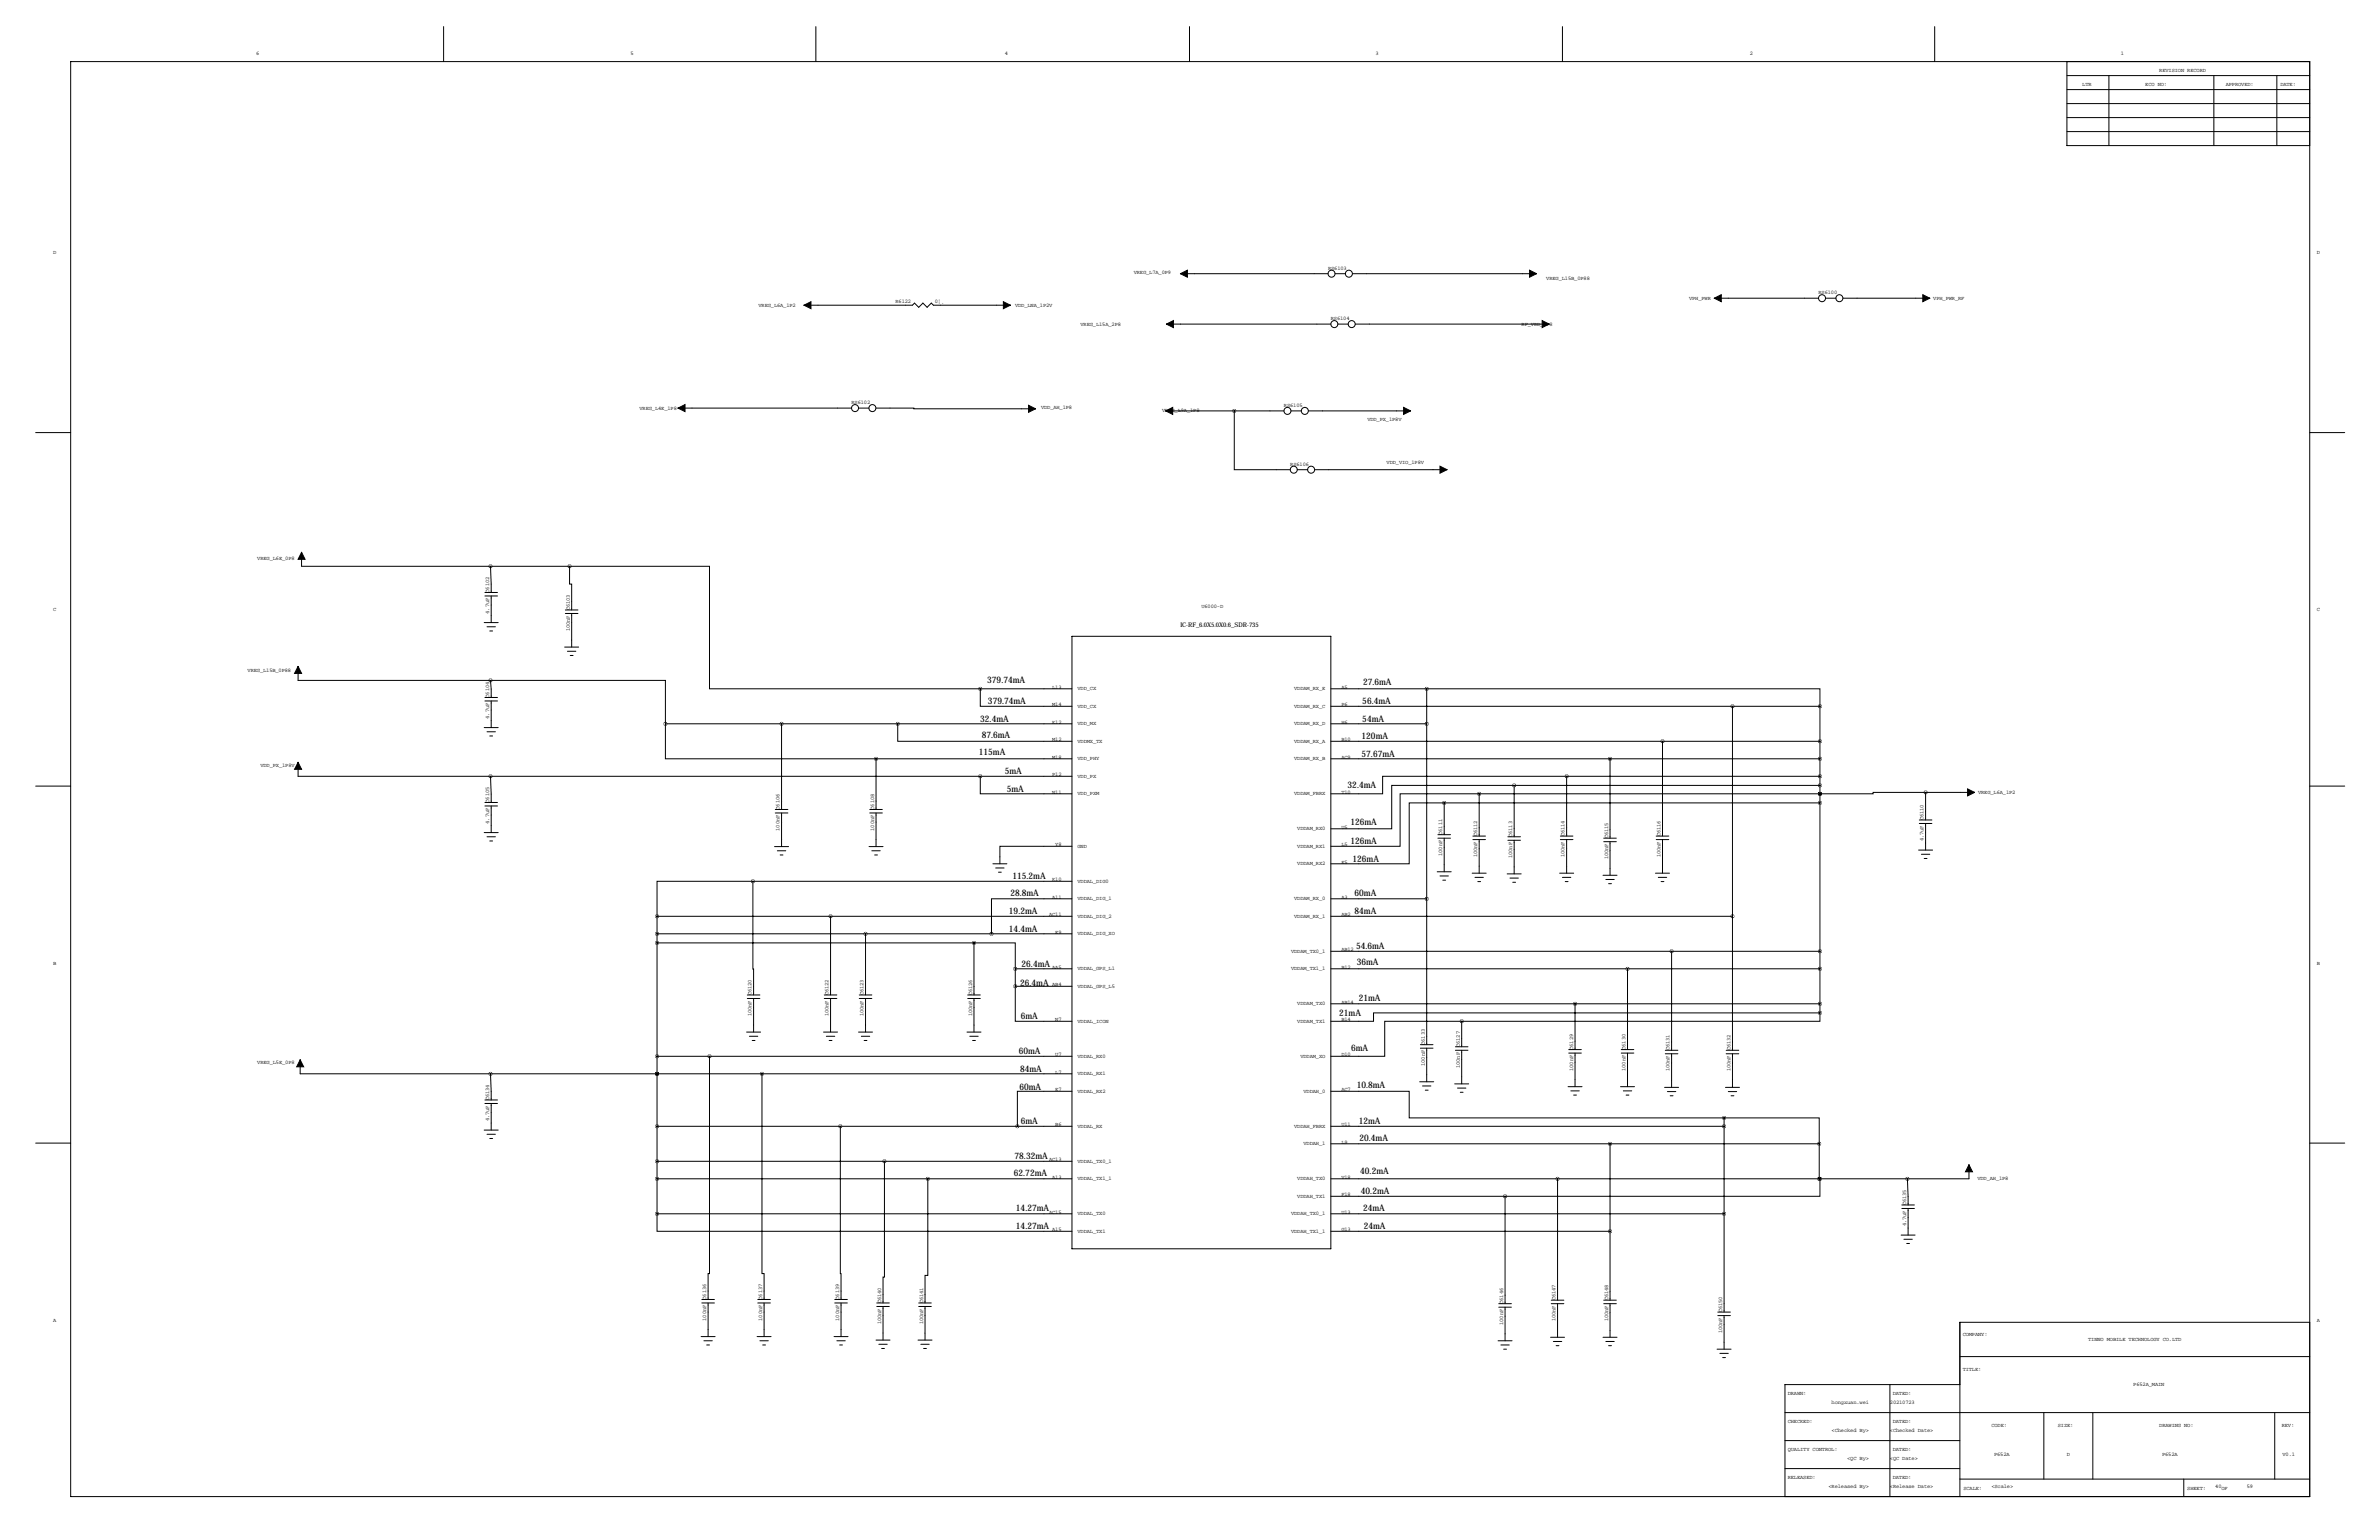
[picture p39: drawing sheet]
<svg xmlns="http://www.w3.org/2000/svg" width="864mm" height="559mm" viewBox="0 0 864 559" stroke-linecap="round" stroke-linejoin="round" font-family="sans-serif">
<defs><g id="words">
<g font-size="3.3">
<text x="358.4" y="247.9">379.74mA</text>
<text x="494.8" y="248.7">27.6mA</text>
<text x="358.6" y="255.5">379.74mA</text>
<text x="494.5" y="255.5">56.4mA</text>
<text x="355.9" y="261.9">32.4mA</text>
<text x="494.5" y="261.9">54mA</text>
<text x="356.4" y="267.7">87.6mA</text>
<text x="494.3" y="268">120mA</text>
<text x="355.3" y="274.1">115mA</text>
<text x="494.3" y="274.8">57.67mA</text>
<text x="364.7" y="280.9">5mA</text>
<text x="365.5" y="287.3">5mA</text>
<text x="489.2" y="286">32.4mA</text>
<text x="490.2" y="299.5">126mA</text>
<text x="490.2" y="306.3">126mA</text>
<text x="491" y="312.7">126mA</text>
<text x="367.5" y="319">115.2mA</text>
<text x="366.8" y="325.1">28.8mA</text>
<text x="491.7" y="325.1">60mA</text>
<text x="366.3" y="331.5">19.2mA</text>
<text x="491.7" y="331.5">84mA</text>
<text x="366.3" y="338.1">14.4mA</text>
<text x="492.3" y="344.2">54.6mA</text>
<text x="370.8" y="351">26.4mA</text>
<text x="492.5" y="350">36mA</text>
<text x="370.3" y="357.6">26.4mA</text>
<text x="493.3" y="363.2">21mA</text>
<text x="370.6" y="369.8">6mA</text>
<text x="486.2" y="368.8">21mA</text>
<text x="369.8" y="382.3">60mA</text>
<text x="490.5" y="381.5">6mA</text>
<text x="370.3" y="389.1">84mA</text>
<text x="370.1" y="395.5">60mA</text>
<text x="492.5" y="394.7">10.8mA</text>
<text x="370.6" y="407.7">6mA</text>
<text x="493.3" y="407.7">12mA</text>
<text x="493.5" y="414">20.4mA</text>
<text x="368.3" y="420.6">78.32mA</text>
<text x="493.8" y="426">40.2mA</text>
<text x="368" y="426.7">62.72mA</text>
<text x="494" y="433.3">40.2mA</text>
<text x="368.8" y="439.4">14.27mA</text>
<text x="494.8" y="439.4">24mA</text>
<text x="368.8" y="445.8">14.27mA</text>
<text x="495" y="446">24mA</text>
</g>
<text font-size="2.3" x="428.5" y="227.6">IC-RF_6.0X5.0X0.6_SDR-735</text>
<g font-size="2">
<text x="93" y="19.8">6</text>
<text x="228.9" y="19.8">5</text>
<text x="364.7" y="19.8">4</text>
<text x="499.4" y="19.8">3</text>
<text x="635.3" y="19.8">2</text>
<text x="769.9" y="19.8">1</text>
<text x="783.8" y="26.2">REVISION RECORD</text>
<text x="755.9" y="31.2">LTR</text>
<text x="778.8" y="31.2">ECO NO:</text>
<text x="808" y="31.2">APPROVED:</text>
<text x="827.8" y="31.2">DATE:</text>
<text x="19.3" y="92.2">D</text>
<text x="841" y="92.2">D</text>
<text x="411.6" y="99.3">VREG_L7A_0P9</text>
<text x="482.1" y="97.8">RS6103</text>
<text x="561.3" y="101.7">VREG_L15B_0P88</text>
<text x="660.1" y="106.7">RS6100</text>
<text x="275.3" y="111.3">VREG_L6A_1P2</text>
<text x="325.1" y="110">R6122</text>
<text x="339.3" y="110">0¦¸</text>
<text x="368.5" y="111.3">VDD_LNA_1P2V</text>
<text x="613.1" y="108.8">VPH_PWR</text>
<text x="701.8" y="108.8">VPH_PWR_RF</text>
<text x="392.3" y="118.2">VREG_L15A_2P8</text>
<text x="483.1" y="116.1">RS6104</text>
<text x="552.4" y="118.2">RF_VDD_2P8</text>
<text x="232.2" y="148.6">VREG_L4E_1P8</text>
<text x="309.1" y="146.6">RS6102</text>
<text x="377.9" y="148.3">VDD_AH_1P8</text>
<text x="421.9" y="149.7">VREG_L9A_1P8</text>
<text x="466.1" y="147.6">RS6105</text>
<text x="496.4" y="152.7">VDD_PX_1P8V</text>
<text x="468.4" y="168.9">RS6106</text>
<text x="503.4" y="168.2">VDD_VIO_1P8V</text>
<text x="93.4" y="203.2">VREG_L6E_0P8</text>
<text x="177.6" y="215" transform="rotate(-90 177.6 215)">C6102</text>
<text x="19.3" y="221.7">C</text>
<text x="206.8" y="221.4" transform="rotate(-90 206.8 221.4)">C6103</text>
<text x="436.1" y="220.7">U6000-D</text>
<text x="841" y="221.7">C</text>
<text x="177.6" y="222.7" transform="rotate(-90 177.6 222.7)">4.7uF</text>
<text x="206.8" y="229" transform="rotate(-90 206.8 229)">100nF</text>
<text x="89.9" y="243.9">VREG_L15B_0P88</text>
<text x="381.9" y="249.9">L13</text>
<text x="391.2" y="250.5">VDD_CX</text>
<text x="469.8" y="250.5">VDDAM_RX_E</text>
<text x="486.9" y="249.9">A5</text>
<text x="177.6" y="253.1" transform="rotate(-90 177.6 253.1)">C6104</text>
<text x="381.9" y="256.3">M14</text>
<text x="391.2" y="256.8">VDD_CX</text>
<text x="469.8" y="256.8">VDDAM_RX_C</text>
<text x="486.9" y="256.3">P6</text>
<text x="177.6" y="260.8" transform="rotate(-90 177.6 260.8)">4.7uF</text>
<text x="381.9" y="262.6">K12</text>
<text x="391.2" y="263.2">VDD_MX</text>
<text x="469.8" y="263.2">VDDAM_RX_D</text>
<text x="486.9" y="262.6">H6</text>
<text x="381.9" y="269">M12</text>
<text x="391.2" y="269.5">VDDMX_TX</text>
<text x="469.8" y="269.5">VDDAM_RX_A</text>
<text x="486.9" y="269">B10</text>
<text x="381.9" y="275.3">M18</text>
<text x="391.2" y="275.9">VDD_PHY</text>
<text x="469.8" y="275.9">VDDAM_RX_B</text>
<text x="486.9" y="275.3">AC9</text>
<text x="94.5" y="278.2">VDD_PX_1P8V</text>
<text x="381.9" y="281.7">P12</text>
<text x="391.2" y="282.2">VDD_PX</text>
<text x="177.6" y="291.2" transform="rotate(-90 177.6 291.2)">C6105</text>
<text x="283" y="293.8" transform="rotate(-90 283 293.8)">C6106</text>
<text x="317.3" y="293.8" transform="rotate(-90 317.3 293.8)">C6108</text>
<text x="381.9" y="288">N11</text>
<text x="391.2" y="288.6">VDD_PXM</text>
<text x="469.8" y="288.6">VDDAM_FBRX</text>
<text x="486.9" y="288">T10</text>
<text x="718.1" y="288.1">VREG_L6A_1P2</text>
<text x="177.6" y="298.9" transform="rotate(-90 177.6 298.9)">4.7uF</text>
<text x="698.3" y="297.6" transform="rotate(-90 698.3 297.6)">C6110</text>
<text x="283" y="301.4" transform="rotate(-90 283 301.4)">100nF</text>
<text x="317.3" y="301.4" transform="rotate(-90 317.3 301.4)">100nF</text>
<text x="470.9" y="301.3">VDDAM_RX0</text>
<text x="486.9" y="300.7">U5</text>
<text x="523.5" y="302.9" transform="rotate(-90 523.5 302.9)">C6111</text>
<text x="536.2" y="303.4" transform="rotate(-90 536.2 303.4)">C6112</text>
<text x="548.9" y="303.7" transform="rotate(-90 548.9 303.7)">C6113</text>
<text x="568" y="303.4" transform="rotate(-90 568 303.4)">C6114</text>
<text x="583.7" y="304.2" transform="rotate(-90 583.7 304.2)">C6115</text>
<text x="602.8" y="303.4" transform="rotate(-90 602.8 303.4)">C6116</text>
<text x="698.3" y="305.2" transform="rotate(-90 698.3 305.2)">4.7uF</text>
<text x="383.1" y="307.1">Y8</text>
<text x="391.2" y="307.6">GND</text>
<text x="470.9" y="307.6">VDDAM_RX1</text>
<text x="486.9" y="307.1">L5</text>
<text x="523.5" y="310.5" transform="rotate(-90 523.5 310.5)">100nF</text>
<text x="536.2" y="311" transform="rotate(-90 536.2 311)">100nF</text>
<text x="548.9" y="311.3" transform="rotate(-90 548.9 311.3)">100nF</text>
<text x="568" y="311" transform="rotate(-90 568 311)">100nF</text>
<text x="583.7" y="311.8" transform="rotate(-90 583.7 311.8)">100nF</text>
<text x="602.8" y="311" transform="rotate(-90 602.8 311)">100nF</text>
<text x="470.9" y="314">VDDAM_RX2</text>
<text x="486.9" y="313.4">E5</text>
<text x="381.9" y="319.8">K10</text>
<text x="391.2" y="320.3">VDDAL_DIG0</text>
<text x="381.9" y="326.1">A11</text>
<text x="391.2" y="326.7">VDDAL_DIG_1</text>
<text x="469.8" y="326.7">VDDAM_RX_0</text>
<text x="486.9" y="326.1">A3</text>
<text x="380.8" y="332.5">AC11</text>
<text x="391.2" y="333">VDDAL_DIG_2</text>
<text x="469.8" y="333">VDDAM_RX_1</text>
<text x="486.9" y="332.5">AB2</text>
<text x="383.1" y="338.8">E9</text>
<text x="391.2" y="339.4">VDDAL_DIG_XO</text>
<text x="468.7" y="345.7">VDDAM_TX0_1</text>
<text x="486.9" y="345.2">AB12</text>
<text x="19.3" y="350">B</text>
<text x="381.9" y="351.5">AA5</text>
<text x="391.2" y="352.1">VDDAL_GPS_L1</text>
<text x="468.7" y="352.1">VDDAM_TX1_1</text>
<text x="486.9" y="351.5">B12</text>
<text x="841" y="350">B</text>
<text x="381.9" y="357.9">AB4</text>
<text x="391.2" y="358.4">VDDAL_GPS_L5</text>
<text x="272.8" y="361.1" transform="rotate(-90 272.8 361.1)">C6120</text>
<text x="300.8" y="361.1" transform="rotate(-90 300.8 361.1)">C6122</text>
<text x="313.5" y="361.1" transform="rotate(-90 313.5 361.1)">C6123</text>
<text x="352.9" y="361.1" transform="rotate(-90 352.9 361.1)">C6126</text>
<text x="470.9" y="364.8">VDDAM_TX0</text>
<text x="486.9" y="364.2">AB14</text>
<text x="272.8" y="368.7" transform="rotate(-90 272.8 368.7)">100nF</text>
<text x="300.8" y="368.7" transform="rotate(-90 300.8 368.7)">100nF</text>
<text x="313.5" y="368.7" transform="rotate(-90 313.5 368.7)">100nF</text>
<text x="352.9" y="368.7" transform="rotate(-90 352.9 368.7)">100nF</text>
<text x="383.1" y="370.6">N7</text>
<text x="391.2" y="371.1">VDDAL_ICON</text>
<text x="470.9" y="371.1">VDDAM_TX1</text>
<text x="486.9" y="370.6">B14</text>
<text x="383.1" y="383.3">U7</text>
<text x="391.2" y="383.8">VDDAL_RX0</text>
<text x="472.1" y="383.8">VDDAM_XO</text>
<text x="486.9" y="383.3">D10</text>
<text x="517.2" y="379.1" transform="rotate(-90 517.2 379.1)">C6133</text>
<text x="529.9" y="379.9" transform="rotate(-90 529.9 379.9)">C6127</text>
<text x="571" y="380.9" transform="rotate(-90 571 380.9)">C6129</text>
<text x="590.1" y="380.9" transform="rotate(-90 590.1 380.9)">C6130</text>
<text x="606.1" y="381.2" transform="rotate(-90 606.1 381.2)">C6131</text>
<text x="628.2" y="381.2" transform="rotate(-90 628.2 381.2)">C6132</text>
<text x="93.4" y="386.1">VREG_L5E_0P8</text>
<text x="383.1" y="389.6">L7</text>
<text x="517.2" y="386.7" transform="rotate(-90 517.2 386.7)">100nF</text>
<text x="529.9" y="387.5" transform="rotate(-90 529.9 387.5)">100nF</text>
<text x="571" y="388.5" transform="rotate(-90 571 388.5)">100nF</text>
<text x="590.1" y="388.5" transform="rotate(-90 590.1 388.5)">100nF</text>
<text x="606.1" y="388.8" transform="rotate(-90 606.1 388.8)">100nF</text>
<text x="628.2" y="388.8" transform="rotate(-90 628.2 388.8)">100nF</text>
<text x="383.1" y="396">E7</text>
<text x="391.2" y="390.2">VDDAL_RX1</text>
<text x="486.9" y="396">AC7</text>
<text x="177.6" y="399.2" transform="rotate(-90 177.6 399.2)">C6134</text>
<text x="391.2" y="396.5">VDDAL_RX2</text>
<text x="473.2" y="396.5">VDDAH_0</text>
<text x="177.6" y="406.8" transform="rotate(-90 177.6 406.8)">4.7uF</text>
<text x="383.1" y="408.7">B6</text>
<text x="391.2" y="409.2">VDDAL_RX</text>
<text x="469.8" y="409.2">VDDAH_FBRX</text>
<text x="486.9" y="408.7">U11</text>
<text x="473.2" y="415.6">VDDAH_1</text>
<text x="486.9" y="415">L9</text>
<text x="380.8" y="421.4">AC13</text>
<text x="391.2" y="421.9">VDDAL_TX0_1</text>
<text x="381.9" y="427.7">A13</text>
<text x="391.2" y="428.3">VDDAL_TX1_1</text>
<text x="470.9" y="428.3">VDDAH_TX0</text>
<text x="486.9" y="427.7">V18</text>
<text x="717.8" y="428.3">VDD_AH_1P8</text>
<text x="470.9" y="434.6">VDDAH_TX1</text>
<text x="486.9" y="434.1">F18</text>
<text x="691.9" y="437.3" transform="rotate(-90 691.9 437.3)">C6135</text>
<text x="380.8" y="440.4">AC15</text>
<text x="391.2" y="441">VDDAL_TX0</text>
<text x="468.7" y="441">VDDAH_TX0_1</text>
<text x="486.9" y="440.4">U13</text>
<text x="381.9" y="446.8">A15</text>
<text x="391.2" y="447.3">VDDAL_TX1</text>
<text x="468.7" y="447.3">VDDAH_TX1_1</text>
<text x="486.9" y="446.8">G13</text>
<text x="691.9" y="444.9" transform="rotate(-90 691.9 444.9)">4.7uF</text>
<text x="256.3" y="471.6" transform="rotate(-90 256.3 471.6)">C6136</text>
<text x="276.7" y="471.6" transform="rotate(-90 276.7 471.6)">C6137</text>
<text x="304.6" y="471.6" transform="rotate(-90 304.6 471.6)">C6139</text>
<text x="319.8" y="472.8" transform="rotate(-90 319.8 472.8)">C6140</text>
<text x="335.1" y="472.8" transform="rotate(-90 335.1 472.8)">C6141</text>
<text x="545.6" y="473.1" transform="rotate(-90 545.6 473.1)">C6146</text>
<text x="564.7" y="471.8" transform="rotate(-90 564.7 471.8)">C6147</text>
<text x="583.7" y="471.8" transform="rotate(-90 583.7 471.8)">C6148</text>
<text x="19.3" y="479.6">A</text>
<text x="256.3" y="479.2" transform="rotate(-90 256.3 479.2)">100nF</text>
<text x="276.7" y="479.2" transform="rotate(-90 276.7 479.2)">100nF</text>
<text x="304.6" y="479.2" transform="rotate(-90 304.6 479.2)">100nF</text>
<text x="564.7" y="479.4" transform="rotate(-90 564.7 479.4)">100nF</text>
<text x="583.7" y="479.4" transform="rotate(-90 583.7 479.4)">100nF</text>
<text x="625.1" y="476.1" transform="rotate(-90 625.1 476.1)">C6150</text>
<text x="841" y="479.6">A</text>
<text x="319.8" y="480.5" transform="rotate(-90 319.8 480.5)">100nF</text>
<text x="335.1" y="480.5" transform="rotate(-90 335.1 480.5)">100nF</text>
<text x="545.6" y="480.7" transform="rotate(-90 545.6 480.7)">100nF</text>
<text x="625.1" y="483.8" transform="rotate(-90 625.1 483.8)">100nF</text>
<text x="712.5" y="484.6">COMPANY:</text>
<text x="758" y="486.5">TINNO MOBILE TECHNOLOGY CO.LTD</text>
<text x="712.5" y="497.3">TITLE:</text>
<text x="774.4" y="503">P652A_MAIN</text>
<text x="649" y="506.2">DRAWN:</text>
<text x="664.9" y="509.3">hongxuan.wei</text>
<text x="686.1" y="509.3">20210723</text>
<text x="687.1" y="506.2">DATED:</text>
<text x="649" y="516.4">CHECKED:</text>
<text x="664.9" y="519.5">&lt;Checked By&gt;</text>
<text x="686.1" y="519.5">&lt;Checked Date&gt;</text>
<text x="687.1" y="516.4">DATED:</text>
<text x="722.9" y="517.7">CODE:</text>
<text x="747" y="517.7">SIZE:</text>
<text x="783.8" y="517.7">DRAWING NO:</text>
<text x="828.3" y="517.7">REV:</text>
<text x="649" y="526.5">QUALITY CONTROL:</text>
<text x="687.1" y="526.5">DATED:</text>
<text x="670.5" y="529.6">&lt;QC By&gt;</text>
<text x="686.1" y="529.6">&lt;QC Date&gt;</text>
<text x="723.9" y="528.4">P652A</text>
<text x="750.3" y="528.4">D</text>
<text x="784.8" y="528.4">P652A</text>
<text x="828.6" y="528.4">V0.1</text>
<text x="649" y="536.7">RELEASED:</text>
<text x="663.8" y="539.8">&lt;Released By&gt;</text>
<text x="686.1" y="539.8">&lt;Release Date&gt;</text>
<text x="687.1" y="536.7">DATED:</text>
<text x="722.9" y="539.8">&lt;Scale&gt;</text>
<text x="804.2" y="539.8">40</text>
<text x="815.6" y="539.8">59</text>
<text x="712.7" y="540.5">SCALE:</text>
<text x="794" y="540.5">SHEET:</text>
<text x="806.4" y="540.5">OF</text>
</g>
</g></defs>
<g fill="none" stroke="#000" stroke-width=".36">
<path d="M161 9.7v12.7M296.2 9.7v12.7M431.8 9.7v12.7M567.2 9.7v12.7M702.3 9.7v12.7M25.7 22.4h812.8v520.7h-812.8zM750.3 37.6h88.2M750.3 32.5h88.2M750.3 27.4h88.2M750.3 22.4v30.4h88.2M765.6 27.4v25.4M803.7 27.4v25.4"/>
<path d="M826.5 27.4v25.4M750.3 47.8h88.2M750.3 42.7h88.2M428.5 99.3h53.6M484.6 99.3h3.8M491 99.3h66.8M291.8 110.7h39.4l.8-.7 1.5 1.5 1.5-1.5 1.5 1.5 1.6-1.5 .7 .7h28M423.4 117.6h59.7M485.6 117.6h3.9M492 117.6h70.4M622.3 108.2h37.8M662.7 108.2h3.8"/>
<path d="M669 108.2h31.5M13 157h12.7M246.1 148.1h63M311.7 148.1h3.8M318 148.1h13.7v.2h44.2M423.2 149.1h42.9M448.1 149.1v21.3h20.3M468.6 149.1h3.8M475 149.1h37.1M838.5 157h12.7M470.9 170.4h3.8M477.3 170.4h48"/>
<path d="M109.5 200.4v5.1h97.3M176 216.3h4.6M176 215h4.6M178.1 205.5l.2 9.5M178.3 216.3v9.6M206.8 205.5h50.8v44.4h98.3M206.8 205.5v6.4h.7v9.4M175.8 225.9h5M176.8 227.4h3M177.8 229h1M205 234.8h5.1M205.2 222.6h4.6"/>
<path d="M205.2 221.3h4.6M206 236.3h3M207 237.8h1M207.5 222.6v12.2M389.1 230.9h94v222.2h-94zM108.2 241.8v5.1h69.9M176 254.4h4.6M176 253.1h4.6M178.1 246.9h63.5v15.7M178.1 246.9l.2 6.2M178.3 254.4v9.6M355.9 249.9v6.4h33.2"/>
<path d="M355.9 249.9h33.2M483.1 249.9h34.8M483.1 256.3h177.6M517.9 249.9h142.8v6.4M517.9 249.9v129.2M628.9 256.3v124.8M660.7 256.3v111.2M108.2 276.6v5.1h280.9M175.8 264h5M176.8 265.5h3M177.8 267.1h1M241.6 262.6v12.7h76.4"/>
<path d="M241.6 262.6h147.5M283.7 262.6v31.1M318 275.3v18.4M318 275.3h71.1M325.9 262.6v6.4h63.2M483.1 262.6h34.8M483.1 269h177.6M483.1 275.3h177.6M584.5 275.3v28.8M603.5 269v34.4M13 285.2h12.7M176 292.5h4.6"/>
<path d="M176 291.2h4.6M178.1 281.7l.2 9.5M178.3 292.5v9.6M281.4 295h4.6M281.4 293.7h4.6M283.7 295v12.2M315.7 295h4.6M315.7 293.7h4.6M318 295v12.2M355.9 281.7v6.3h33.2M524.3 291.3h-12.7v22.1h-28.5M524.3 291.3v11.6"/>
<path d="M524.3 291.3h136.4M537 288h-28.7v19.1h-25.2M537 288v15.4M537 288h123.7M549.7 285h-44.5v15.7h-22.1M549.7 285v18.6M549.7 285h111M568.7 281.7h-66.8v6.3h-18.8M568.7 281.7v21.7M568.7 281.7h92M660.7 288h.1M696.7 298.8h4.6"/>
<path d="M696.7 297.5h4.6M699 287.5h-19v.5h-19.3M699 287.5v10M699 287.5h17.8M699 298.8v9.7M838.5 285.2h12.7M175.8 302.1h5M176.8 303.6h3M177.8 305.2h1M273.3 319.8h-34.8v12.7M273.3 319.8v31.8h.3v9.4M281.2 307.2h5.1"/>
<path d="M282.2 308.7h3M283.2 310.2h1M315.5 307.2h5M316.5 308.7h3M317.5 310.2h1M360.4 313.4h5.1M361.4 315h3.1M362.5 316.5h1M389.1 307.1h-26.1v6.3M389.1 319.8h-115.8M521.7 316.3h5.1M522 304.1h4.5"/>
<path d="M522 302.9h4.5M522.7 317.9h3.1M523.7 319.4h1.1M524.3 304.1v12.2M534.4 316.8h5.1M534.7 304.6h4.5M534.7 303.4h4.5M535.4 318.4h3.1M536.4 319.9h1.1M537 304.6v12.2M547.1 317.1h5.1M547.4 304.9h4.5"/>
<path d="M547.4 303.6h4.5M548.1 318.6h3.1M549.7 304.9v12.2M566.2 316.8h5M566.4 304.6h4.6M566.4 303.4h4.6M567.2 318.4h3M568.2 319.9h1M568.7 304.6v12.2M581.9 317.6h5.1M582.2 304.1h4.5M582.2 305.4h4.5"/>
<path d="M582.9 319.1h3.1M584.5 305.4v12.2M601 316.8h5M601.2 304.6h4.6M601.2 303.4h4.6M602 318.4h3M603 319.9h1M603.5 304.6v12.2M696.5 308.5h5M697.5 310h3M698.5 311.5h1M238.5 338.8h150.6"/>
<path d="M238.5 332.5v107.9M301.5 332.5v28.5M314.2 338.8v22.2M389.1 326.1h-29.2v12.7M389.1 332.5h-150.6M483.1 326.1h34.8M483.1 332.5h145.8M549.1 320.1h1.1M583.9 320.6h1.1M238.5 342.1h115.1M353.6 342.1h15v9.4M353.6 342.1v18.9"/>
<path d="M368.6 357.9v12.7h20.5M368.6 351.5v6.4M389.1 351.5h-20.5M389.1 357.9h-20.5M483.1 351.5h177.6M483.1 345.2h177.6M590.8 351.5v29.3M606.8 345.2v35.9M271 374.5h5.1M271.3 362.3h4.5M271.3 361h4.5M272 376h3.1"/>
<path d="M273.1 377.5h1M273.6 362.3v12.2M299 374.5h5M299.2 362.3h4.6M299.2 361h4.6M300 376h3M301 377.5h1M301.5 362.3v12.2M311.7 374.5h5M311.9 362.3h4.6M311.9 361h4.6M312.7 376h3"/>
<path d="M313.7 377.5h1M314.2 362.3v12.2M351 374.5h5.1M351.3 362.3h4.6M351.3 361h4.6M352 376h3.1M353.1 377.5h1M353.6 362.3v12.2M483.1 364.2h177.6M515.6 379.1h4.6M528.3 379.8h4.6M530.6 370.6h-27.9v12.7h-19.6"/>
<path d="M530.6 370.6v9.2M571.8 364.2v16.6M660.7 367.5h-162.1v3.1h-15.5M660.7 367.5v3.1h-130.1M109 384.6v5h280.1M176 399.1h4.6M178.1 389.6l.2 9.5M238.5 389.6h.1M238.5 383.3h150.6M257.6 383.3v78.8h-.6v9.4M276.6 389.6v72.5h.8v9.4M389.1 396h-19.8v12.7"/>
<path d="M483.1 396h28.5v9.6h114.3M515.4 392.5h5M515.6 380.3h4.6M516.4 394.1h3M517.4 395.6h1M517.9 380.3v12.2M528.1 393.3h5M528.3 381.1h4.6M529.1 394.8h3M530.1 396.3h1M530.6 381.1v12.2M569.2 394.3h5.1"/>
<path d="M569.5 382.1h4.5M569.5 380.8h4.5M570.2 395.8h3.1M571.2 397.4h1.1M571.8 382.1v12.2M588.3 394.3h5M588.5 382.1h4.6M588.5 380.8h4.6M589.3 395.8h3M590.3 397.4h1M590.8 382.1v12.2M604.3 394.6h5"/>
<path d="M604.5 381.1h4.6M604.5 382.4h4.6M605.3 396.1h3M606.3 397.6h1M606.8 382.4v12.2M626.4 394.6h5M626.6 381.1h4.6M626.6 382.4h4.6M627.4 396.1h3M628.4 397.6h1M628.9 382.4v12.2M13 414.8h12.7"/>
<path d="M175.8 410.1h5M176 400.4h4.6M176.8 411.6h3M177.8 413.1h1M178.3 400.4v9.7M238.5 408.7h150.6M305.1 408.7v53.4h.2v9.4M584.5 415v56.8M625.9 405.6h34.5v9.4M625.9 405.6v70.5M625.9 408.7h-142.8M660.4 415h-177.3"/>
<path d="M660.4 415v12.7M838.5 414.8h12.7M238.5 421.4h150.6M238.5 427.7h150.6M321.1 421.4v42h-.6v9.4M336.8 427.7v35.1h-1v10M546.4 434.1v38.9M546.4 434.1h-63.3M565.4 427.7v44.1M660.7 427.7v6.4h-114.3M690.4 438.5h4.5M690.4 437.2h4.5"/>
<path d="M692.4 427.7l.3 9.5M692.7 438.5v9.7M714.8 422.7v5h-231.7M238.5 440.4v6.4h150.6M238.5 440.4h150.6M584.5 446.8h-101.4M625.9 440.4h-142.8M690.1 448.2h5.1M691.1 449.7h3.1M692.2 451.2h1M254.8 472.8h4.5M254.8 471.5h4.5"/>
<path d="M257 472.8v12.2M275.1 472.8h4.6M275.1 471.5h4.6M277.4 472.8v12.2M303 472.8h4.6M303 471.5h4.6M305.3 472.8v12.2M318.3 472.8h4.5M318.3 474.1h4.5M320.5 474.1v12.2M333.5 472.8h4.6M333.5 474.1h4.6"/>
<path d="M335.8 474.1v12.2M544.1 474.3h4.5M544.1 473h4.5M546.4 474.3v12.2M563.1 473h4.6M563.1 471.8h4.6M565.4 473v12.2M582.2 473h4.5M582.2 471.8h4.5M584.5 473v12.2M623.6 477.4h4.5M623.6 476.1h4.5"/>
<path d="M625.9 477.4v12.2M838.5 479.8h-127v63.3M254.5 485h5.1M255.5 486.5h3.1M256.5 488h1.1M274.8 485h5.1M275.8 486.5h3.1M276.9 488h1M302.8 485h5M303.8 486.5h3M304.8 488h1M318 486.3h5.1"/>
<path d="M319 487.8h3.1M320 489.3h1.1M333.2 486.3h5.1M334.3 487.8h3M335.3 489.3h1M543.8 486.5h5.1M544.8 488h3.1M545.8 489.6h1.1M562.9 485.2h5M563.9 486.8h3M564.9 488.3h1M581.9 485.2h5.1"/>
<path d="M582.9 486.8h3.1M583.9 488.3h1.1M623.3 489.6h5.1M624.3 491.1h3.1M625.3 492.6h1.1M711.5 492.3h127M648 512.6h190.5M686.1 502.4v40.7M711.5 502.4h-63.5v40.7M741.9 512.6v24.1M759.7 512.6v24.1M825.8 512.6v24.1"/>
<path d="M648 532.9h63.5M648 522.7h63.5M711.5 536.7h127M792.7 536.7v6.4"/>
<circle cx="483.4" cy="99.3" r="1.27"/>
<circle cx="489.7" cy="99.3" r="1.27"/>
<circle cx="484.4" cy="117.6" r="1.27"/>
<circle cx="490.7" cy="117.6" r="1.27"/>
<circle cx="661.4" cy="108.2" r="1.27"/>
<circle cx="667.7" cy="108.2" r="1.27"/>
<circle cx="310.4" cy="148.1" r="1.27"/>
<circle cx="316.7" cy="148.1" r="1.27"/>
<circle cx="467.4" cy="149.1" r="1.27"/>
<circle cx="473.7" cy="149.1" r="1.27"/>
<circle cx="469.6" cy="170.4" r="1.27"/>
<circle cx="475.9" cy="170.4" r="1.27"/>
</g>
<g fill="#000" stroke="#000" stroke-width=".36">
<path d="M428.5 99.3l2.5-1.3v2.6zM555.2 98l2.6 1.3-2.6 1.3zM291.8 110.7l2.6-1.2v2.5zM364.2 109.5l2.6 1.2-2.6 1.3zM423.4 117.6l2.6-1.3v2.6zM559.8 116.3l2.6 1.3-2.6 1.3zM622.3 108.2l2.5-1.3v2.6zM698 106.9l2.5 1.3-2.5 1.3zM246.1 148.1l2.6-1.3v2.6zM373.4 147.1l2.5 1.2-2.5 1.3zM423.2 149.1l2.5-1.3v2.6zM509.5 147.8l2.6 1.3-2.6 1.3z"/>
<path d="M522.7 169.2l2.6 1.2-2.6 1.3zM109.5 200.4l1.2 2.5h-2.5zM108.2 241.8l1.3 2.5h-2.6zM108.2 276.6l1.3 2.5h-2.6zM714.2 286.3l2.6 1.2-2.6 1.3zM109 384.6l1.2 2.5h-2.5zM714.8 422.7l1.2 2.5h-2.5z"/>
</g>
<path d="M355.8 249.9a.05 .05 0 0 0 .1 0 .05 .05 0 0 0-.1 0zM178 205.5a.05 .05 0 0 0 .1 0 .05 .05 0 0 0-.1 0zM206.7 205.5a.05 .05 0 0 0 .1 0 .05 .05 0 0 0-.1 0zM241.5 262.6a.05 .05 0 0 0 .1 0 .05 .05 0 0 0-.1 0zM178 246.9a.05 .05 0 0 0 .1 0 .05 .05 0 0 0-.1 0zM530.6 370.6a.05 .05 0 0 0 .1 0 .05 .05 0 0 0-.1 0zM660.6 367.5a.05 .05 0 0 0 .1 0 .05 .05 0 0 0-.1 0zM571.7 364.2a.05 .05 0 0 0 .1 0 .05 .05 0 0 0-.1 0zM660.6 364.2a.05 .05 0 0 0 .1 0 .05 .05 0 0 0-.1 0zM606.8 345.2a.05 .05 0 0 0 .1 0 .05 .05 0 0 0-.1 0zM660.6 345.2a.05 .05 0 0 0 .1 0 .05 .05 0 0 0-.1 0zM660.6 351.5a.05 .05 0 0 0 .1 0 .05 .05 0 0 0-.1 0zM660.6 291.3a.05 .05 0 0 0 .1 0 .05 .05 0 0 0-.1 0zM524.2 291.3a.05 .05 0 0 0 .1 0 .05 .05 0 0 0-.1 0zM536.9 288a.05 .05 0 0 0 .1 0 .05 .05 0 0 0-.1 0zM660.6 288a.05 .05 0 0 0 .1 0 .05 .05 0 0 0-.1 0zM699 287.5a.05 .05 0 0 0 .1 0 .05 .05 0 0 0-.1 0zM549.6 285a.05 .05 0 0 0 .1 0 .05 .05 0 0 0-.1 0zM660.6 285a.05 .05 0 0 0 .1 0 .05 .05 0 0 0-.1 0zM568.7 281.7a.05 .05 0 0 0 .1 0 .05 .05 0 0 0-.1 0zM660.6 281.7a.05 .05 0 0 0 .1 0 .05 .05 0 0 0-.1 0zM584.4 275.3a.05 .05 0 0 0 .1 0 .05 .05 0 0 0-.1 0zM660.6 275.3a.05 .05 0 0 0 .1 0 .05 .05 0 0 0-.1 0zM660.6 269a.05 .05 0 0 0 .1 0 .05 .05 0 0 0-.1 0zM178 281.7a.05 .05 0 0 0 .1 0 .05 .05 0 0 0-.1 0zM355.8 281.7a.05 .05 0 0 0 .1 0 .05 .05 0 0 0-.1 0zM546.3 434.1a.05 .05 0 0 0 .1 0 .05 .05 0 0 0-.1 0zM238.5 440.4a.05 .05 0 0 0 .1 0 .05 .05 0 0 0-.1 0zM238.5 427.7a.05 .05 0 0 0 .1 0 .05 .05 0 0 0-.1 0zM238.5 421.4a.05 .05 0 0 0 .1 0 .05 .05 0 0 0-.1 0zM321 421.4a.05 .05 0 0 0 .1 0 .05 .05 0 0 0-.1 0zM238.5 408.7a.05 .05 0 0 0 .1 0 .05 .05 0 0 0-.1 0zM305 408.7a.05 .05 0 0 0 .1 0 .05 .05 0 0 0-.1 0zM238.5 383.3a.05 .05 0 0 0 .1 0 .05 .05 0 0 0-.1 0zM257.5 383.3a.05 .05 0 0 0 .1 0 .05 .05 0 0 0-.1 0zM238.5 389.6a.05 .05 0 0 0 .1 0 .05 .05 0 0 0-.1 0zM276.6 389.6a.05 .05 0 0 0 .1 0 .05 .05 0 0 0-.1 0zM178 389.6a.05 .05 0 0 0 .1 0 .05 .05 0 0 0-.1 0zM238.5 342.1a.05 .05 0 0 0 .1 0 .05 .05 0 0 0-.1 0zM238.5 338.8a.05 .05 0 0 0 .1 0 .05 .05 0 0 0-.1 0zM238.5 332.5a.05 .05 0 0 0 .1 0 .05 .05 0 0 0-.1 0zM660.6 288a.05 .05 0 0 0 .1 0 .05 .05 0 0 0-.1 0zM660.6 427.7a.05 .05 0 0 0 .1 0 .05 .05 0 0 0-.1 0zM238.5 389.6a.05 .05 0 0 0 .1 0 .05 .05 0 0 0-.1 0zM325.8 262.6a.05 .05 0 0 0 .1 0 .05 .05 0 0 0-.1 0zM283.7 262.6a.05 .05 0 0 0 .1 0 .05 .05 0 0 0-.1 0zM318 275.3a.05 .05 0 0 0 .1 0 .05 .05 0 0 0-.1 0zM359.9 338.8a.05 .05 0 0 0 .1 0 .05 .05 0 0 0-.1 0zM353.5 342.1a.05 .05 0 0 0 .1 0 .05 .05 0 0 0-.1 0zM368.5 357.9a.05 .05 0 0 0 .1 0 .05 .05 0 0 0-.1 0zM368.5 351.5a.05 .05 0 0 0 .1 0 .05 .05 0 0 0-.1 0zM369.3 408.7a.05 .05 0 0 0 .1 0 .05 .05 0 0 0-.1 0zM517.9 326.1a.05 .05 0 0 0 .1 0 .05 .05 0 0 0-.1 0zM517.9 262.6a.05 .05 0 0 0 .1 0 .05 .05 0 0 0-.1 0zM517.9 249.9a.05 .05 0 0 0 .1 0 .05 .05 0 0 0-.1 0zM660.6 256.3a.05 .05 0 0 0 .1 0 .05 .05 0 0 0-.1 0zM625.8 408.7a.05 .05 0 0 0 .1 0 .05 .05 0 0 0-.1 0zM625.8 440.4a.05 .05 0 0 0 .1 0 .05 .05 0 0 0-.1 0zM625.8 405.6a.05 .05 0 0 0 .1 0 .05 .05 0 0 0-.1 0zM584.4 446.8a.05 .05 0 0 0 .1 0 .05 .05 0 0 0-.1 0zM584.4 415a.05 .05 0 0 0 .1 0 .05 .05 0 0 0-.1 0zM448 149.1a.05 .05 0 0 0 .1 0 .05 .05 0 0 0-.1 0z" fill="#000" stroke="#000" stroke-width="1.3"/>
<use href="#words"/>
</svg>
